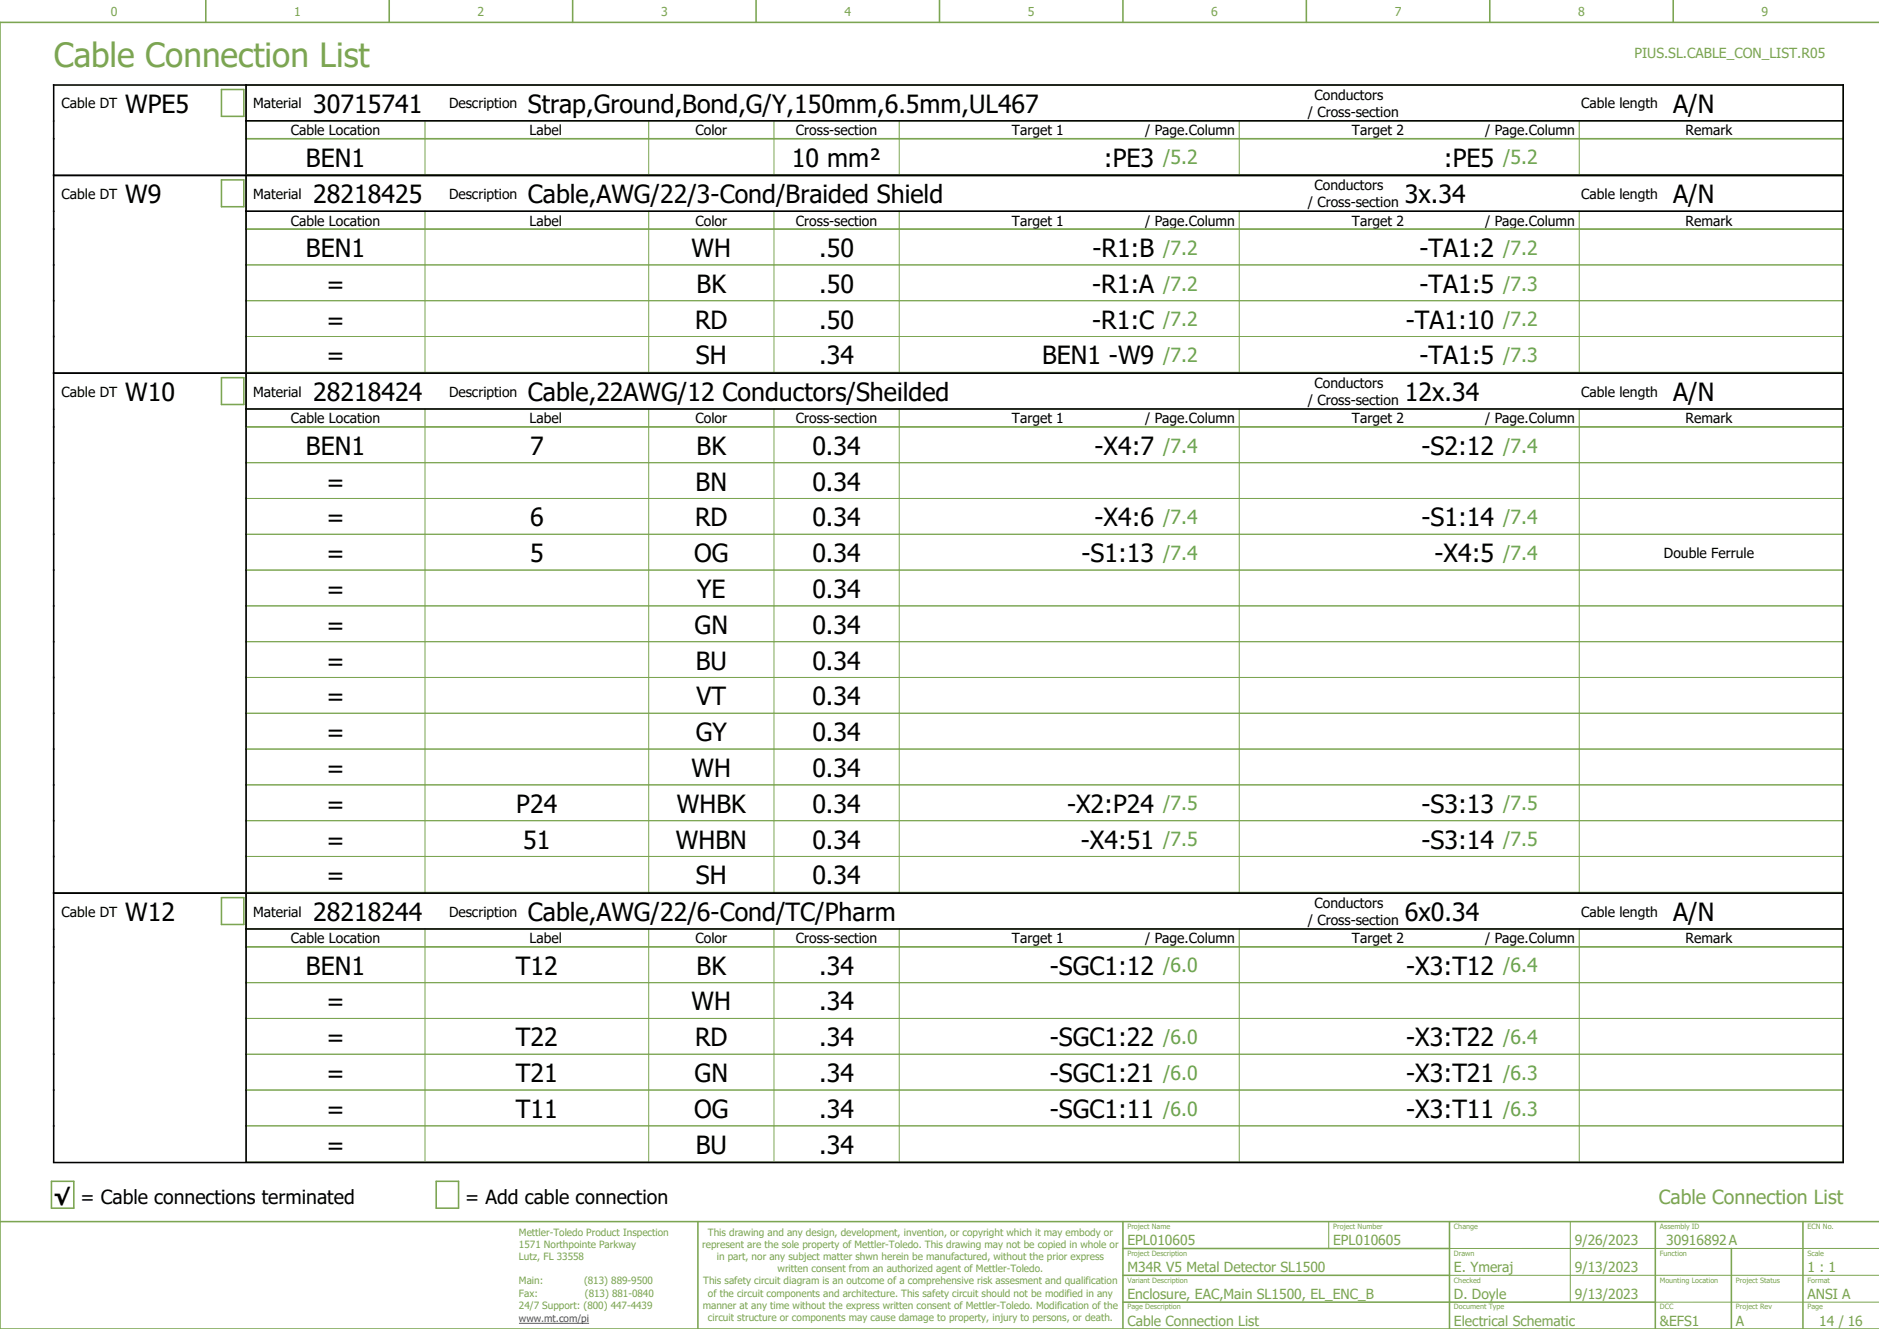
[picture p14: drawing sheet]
<svg xmlns="http://www.w3.org/2000/svg" width="420mm" height="297mm" viewBox="0 0 420 297" stroke-linecap="round" stroke-linejoin="round" font-family="sans-serif">
<defs><g id="words">
<text font-size="7.5" fill="#7ca552" x="12" y="15">Cable Connection List</text>
<g font-size="5.6">
<text x="28" y="25.2">WPE5</text>
<text x="70" y="25.2">30715741</text>
<text x="118" y="25.2">Strap,Ground,Bond,G/Y,150mm,6.5mm,UL467</text>
<text x="374" y="25.2">A/N</text>
<text x="68.4" y="37.2">BEN1</text>
<text x="177" y="37.2">10 mm²</text>
<text x="246.8" y="37.2">:PE3</text>
<text x="322.8" y="37.2">:PE5</text>
<text x="28" y="45.4">W9</text>
<text x="70" y="45.4">28218425</text>
<text x="118" y="45.4">Cable,AWG/22/3-Cond/Braided Shield</text>
<text x="314" y="45.4">3x.34</text>
<text x="374" y="45.4">A/N</text>
<text x="68.4" y="57.4">BEN1</text>
<text x="154.6" y="57.4">WH</text>
<text x="183.1" y="57.4">.50</text>
<text x="244.2" y="57.4">-R1:B</text>
<text x="317.3" y="57.4">-TA1:2</text>
<text x="73" y="65.4">=</text>
<text x="155.7" y="65.4">BK</text>
<text x="183.1" y="65.4">.50</text>
<text x="244.1" y="65.4">-R1:A</text>
<text x="317.3" y="65.4">-TA1:5</text>
<text x="73" y="73.4">=</text>
<text x="155.4" y="73.4">RD</text>
<text x="183.1" y="73.4">.50</text>
<text x="244.1" y="73.4">-R1:C</text>
<text x="314.2" y="73.4">-TA1:10</text>
<text x="73" y="81.4">=</text>
<text x="155.6" y="81.4">SH</text>
<text x="183.1" y="81.4">.34</text>
<text x="232.9" y="81.4">BEN1 -W9</text>
<text x="317.3" y="81.4">-TA1:5</text>
<text x="28" y="89.6">W10</text>
<text x="70" y="89.6">28218424</text>
<text x="118" y="89.6">Cable,22AWG/12 Conductors/Sheilded</text>
<text x="314" y="89.6">12x.34</text>
<text x="374" y="89.6">A/N</text>
<text x="68.4" y="101.6">BEN1</text>
<text x="118.5" y="101.6">7</text>
<text x="155.7" y="101.6">BK</text>
<text x="181.6" y="101.6">0.34</text>
<text x="244.6" y="101.6">-X4:7</text>
<text x="317.7" y="101.6">-S2:12</text>
<text x="73" y="109.6">=</text>
<text x="155.5" y="109.6">BN</text>
<text x="181.6" y="109.6">0.34</text>
<text x="73" y="117.6">=</text>
<text x="118.5" y="117.6">6</text>
<text x="155.4" y="117.6">RD</text>
<text x="181.6" y="117.6">0.34</text>
<text x="244.6" y="117.6">-X4:6</text>
<text x="317.7" y="117.6">-S1:14</text>
<text x="73" y="125.6">=</text>
<text x="118.5" y="125.6">5</text>
<text x="155.2" y="125.6">OG</text>
<text x="181.6" y="125.6">0.34</text>
<text x="241.7" y="125.6">-S1:13</text>
<text x="320.6" y="125.6">-X4:5</text>
<text x="73" y="133.6">=</text>
<text x="155.8" y="133.6">YE</text>
<text x="181.6" y="133.6">0.34</text>
<text x="73" y="141.6">=</text>
<text x="155.3" y="141.6">GN</text>
<text x="181.6" y="141.6">0.34</text>
<text x="73" y="149.6">=</text>
<text x="155.5" y="149.6">BU</text>
<text x="181.6" y="149.6">0.34</text>
<text x="73" y="157.6">=</text>
<text x="155.7" y="157.6">VT</text>
<text x="181.6" y="157.6">0.34</text>
<text x="73" y="165.6">=</text>
<text x="155.5" y="165.6">GY</text>
<text x="181.6" y="165.6">0.34</text>
<text x="73" y="173.6">=</text>
<text x="154.6" y="173.6">WH</text>
<text x="181.6" y="173.6">0.34</text>
<text x="73" y="181.6">=</text>
<text x="115.4" y="181.6">P24</text>
<text x="151.3" y="181.6">WHBK</text>
<text x="181.6" y="181.6">0.34</text>
<text x="238.5" y="181.6">-X2:P24</text>
<text x="317.7" y="181.6">-S3:13</text>
<text x="73" y="189.6">=</text>
<text x="116.9" y="189.6">51</text>
<text x="151.1" y="189.6">WHBN</text>
<text x="181.6" y="189.6">0.34</text>
<text x="241.6" y="189.6">-X4:51</text>
<text x="317.7" y="189.6">-S3:14</text>
<text x="73" y="197.6">=</text>
<text x="155.6" y="197.6">SH</text>
<text x="181.6" y="197.6">0.34</text>
<text x="28" y="205.8">W12</text>
<text x="70" y="205.8">28218244</text>
<text x="118" y="205.8">Cable,AWG/22/6-Cond/TC/Pharm</text>
<text x="314" y="205.8">6x0.34</text>
<text x="374" y="205.8">A/N</text>
<text x="68.4" y="217.8">BEN1</text>
<text x="115.3" y="217.8">T12</text>
<text x="155.7" y="217.8">BK</text>
<text x="183.1" y="217.8">.34</text>
<text x="234.6" y="217.8">-SGC1:12</text>
<text x="314.3" y="217.8">-X3:T12</text>
<text x="73" y="225.8">=</text>
<text x="154.6" y="225.8">WH</text>
<text x="183.1" y="225.8">.34</text>
<text x="73" y="233.8">=</text>
<text x="115.3" y="233.8">T22</text>
<text x="155.4" y="233.8">RD</text>
<text x="183.1" y="233.8">.34</text>
<text x="234.6" y="233.8">-SGC1:22</text>
<text x="314.3" y="233.8">-X3:T22</text>
<text x="73" y="241.8">=</text>
<text x="115.3" y="241.8">T21</text>
<text x="155.3" y="241.8">GN</text>
<text x="183.1" y="241.8">.34</text>
<text x="234.6" y="241.8">-SGC1:21</text>
<text x="314.3" y="241.8">-X3:T21</text>
<text x="73" y="249.8">=</text>
<text x="115.3" y="249.8">T11</text>
<text x="155.2" y="249.8">OG</text>
<text x="183.1" y="249.8">.34</text>
<text x="234.6" y="249.8">-SGC1:11</text>
<text x="314.3" y="249.8">-X3:T11</text>
<text x="73" y="257.8">=</text>
<text x="155.5" y="257.8">BU</text>
<text x="183.1" y="257.8">.34</text>
</g>
<g font-size="4.3" fill="#67a552">
<text x="260" y="36.7">/5.2</text>
<text x="336" y="36.7">/5.2</text>
<text x="260" y="56.9">/7.2</text>
<text x="336" y="56.9">/7.2</text>
<text x="260" y="64.9">/7.2</text>
<text x="336" y="64.9">/7.3</text>
<text x="260" y="72.9">/7.2</text>
<text x="336" y="72.9">/7.2</text>
<text x="260" y="80.9">/7.2</text>
<text x="336" y="80.9">/7.3</text>
<text x="260" y="101.1">/7.4</text>
<text x="336" y="101.1">/7.4</text>
<text x="260" y="117.1">/7.4</text>
<text x="336" y="117.1">/7.4</text>
<text x="260" y="125.1">/7.4</text>
<text x="336" y="125.1">/7.4</text>
<text x="260" y="181.1">/7.5</text>
<text x="336" y="181.1">/7.5</text>
<text x="260" y="189.1">/7.5</text>
<text x="336" y="189.1">/7.5</text>
<text x="260" y="217.3">/6.0</text>
<text x="336" y="217.3">/6.4</text>
<text x="260" y="233.3">/6.0</text>
<text x="336" y="233.3">/6.4</text>
<text x="260" y="241.3">/6.0</text>
<text x="336" y="241.3">/6.3</text>
<text x="260" y="249.3">/6.0</text>
<text x="336" y="249.3">/6.3</text>
</g>
<g font-size="4.3">
<text x="12" y="269.1">√</text>
<text x="18" y="269.1">= Cable connections terminated</text>
<text x="104" y="269.1">= Add cable connection</text>
</g>
<text font-size="4.3" fill="#7ca552" x="370.8" y="269.1">Cable Connection List</text>
<g font-size="3.1" fill="#7ca552">
<text x="365.3" y="13">PIUS.SL.CABLE_CON_LIST.R05</text>
<text x="252" y="278.2">EPL010605</text>
<text x="298" y="278.2">EPL010605</text>
<text x="352" y="278.2">9/26/2023</text>
<text x="372.4" y="278.2">30916892A</text>
<text x="252" y="284.2">M34R V5 Metal Detector SL1500</text>
<text x="325" y="284.2">E. Ymeraj</text>
<text x="352" y="284.2">9/13/2023</text>
<text x="404" y="284.2">1 : 1</text>
<text x="252" y="290.2">Enclosure, EAC,Main SL1500, EL_ENC_B</text>
<text x="325" y="290.2">D. Doyle</text>
<text x="352" y="290.2">9/13/2023</text>
<text x="404" y="290.2">ANSI A</text>
<text x="252" y="296.2">Cable Connection List</text>
<text x="325" y="296.2">Electrical Schematic</text>
<text x="371" y="296.2">&amp;EFS1</text>
<text x="388" y="296.2">A</text>
<text x="406.6" y="296.2">14 / 16</text>
</g>
<g font-size="3.1">
<text x="293.8" y="22.4">Conductors</text>
<text x="13.8" y="24.2">Cable DT</text>
<text x="56.6" y="24.2">Material</text>
<text x="100.4" y="24.2">Description</text>
<text x="292.3" y="26.1">/ Cross-section</text>
<text x="353.5" y="24.2">Cable length</text>
<text x="65" y="30.2">Cable Location</text>
<text x="118.4" y="30.2">Label</text>
<text x="155.5" y="30.2">Color</text>
<text x="177.9" y="30.2">Cross-section</text>
<text x="226.2" y="30.2">Target 1</text>
<text x="255.9" y="30.2">/ Page.Column</text>
<text x="302.2" y="30.2">Target 2</text>
<text x="331.9" y="30.2">/ Page.Column</text>
<text x="376.8" y="30.2">Remark</text>
<text x="13.8" y="44.4">Cable DT</text>
<text x="56.6" y="44.4">Material</text>
<text x="100.4" y="44.4">Description</text>
<text x="292.3" y="46.3">/ Cross-section</text>
<text x="293.8" y="42.6">Conductors</text>
<text x="353.5" y="44.4">Cable length</text>
<text x="65" y="50.4">Cable Location</text>
<text x="118.4" y="50.4">Label</text>
<text x="155.5" y="50.4">Color</text>
<text x="177.9" y="50.4">Cross-section</text>
<text x="226.2" y="50.4">Target 1</text>
<text x="255.9" y="50.4">/ Page.Column</text>
<text x="302.2" y="50.4">Target 2</text>
<text x="331.9" y="50.4">/ Page.Column</text>
<text x="376.8" y="50.4">Remark</text>
<text x="13.8" y="88.6">Cable DT</text>
<text x="56.6" y="88.6">Material</text>
<text x="100.4" y="88.6">Description</text>
<text x="293.8" y="86.8">Conductors</text>
<text x="353.5" y="88.6">Cable length</text>
<text x="65" y="94.6">Cable Location</text>
<text x="118.4" y="94.6">Label</text>
<text x="155.5" y="94.6">Color</text>
<text x="177.9" y="94.6">Cross-section</text>
<text x="226.2" y="94.6">Target 1</text>
<text x="255.9" y="94.6">/ Page.Column</text>
<text x="292.3" y="90.5">/ Cross-section</text>
<text x="302.2" y="94.6">Target 2</text>
<text x="331.9" y="94.6">/ Page.Column</text>
<text x="376.8" y="94.6">Remark</text>
<text x="371.9" y="124.6">Double Ferrule</text>
<text x="293.8" y="203">Conductors</text>
<text x="13.8" y="204.8">Cable DT</text>
<text x="56.6" y="204.8">Material</text>
<text x="100.4" y="204.8">Description</text>
<text x="292.3" y="206.7">/ Cross-section</text>
<text x="353.5" y="204.8">Cable length</text>
<text x="65" y="210.8">Cable Location</text>
<text x="118.4" y="210.8">Label</text>
<text x="155.5" y="210.8">Color</text>
<text x="177.9" y="210.8">Cross-section</text>
<text x="226.2" y="210.8">Target 1</text>
<text x="255.9" y="210.8">/ Page.Column</text>
<text x="302.2" y="210.8">Target 2</text>
<text x="331.9" y="210.8">/ Page.Column</text>
<text x="376.8" y="210.8">Remark</text>
</g>
<g font-size="2.7" fill="#7ca552">
<text x="24.8" y="3.6">0</text>
<text x="65.8" y="3.6">1</text>
<text x="106.8" y="3.6">2</text>
<text x="147.8" y="3.6">3</text>
<text x="188.8" y="3.6">4</text>
<text x="229.8" y="3.6">5</text>
<text x="270.8" y="3.6">6</text>
<text x="311.8" y="3.6">7</text>
<text x="352.8" y="3.6">8</text>
<text x="393.7" y="3.6">9</text>
</g>
<g font-size="2.2" fill="#7ca552">
<text x="116" y="276.2">Mettler-Toledo Product Inspection</text>
<text x="116" y="278.9">1571 Northpointe Parkway</text>
<text x="116" y="281.6">Lutz, FL 33558</text>
<text x="157" y="278.9">represent are the sole property of Mettler-Toledo. This drawing may not be copied in whole or</text>
<text x="158.2" y="276.2">This drawing and any design, development, invention, or copyright which it may embody or</text>
<text x="160.2" y="281.6">in part, nor any subject matter shwn herein be manufactured, without the prior express</text>
<text x="116" y="287">Main:</text>
<text x="130.5" y="287">(813) 889-9500</text>
<text x="157.2" y="287">This safety circuit diagram is an outcome of a comprehensive risk assesment and qualification</text>
<text x="173.8" y="284.3">written consent from an authorized agent of Mettler-Toledo.</text>
<text x="116" y="289.7">Fax:</text>
<text x="116" y="292.4">24/7 Support: (800) 447-4439</text>
<text x="130.7" y="289.7">(813) 881-0840</text>
<text x="157.1" y="292.4">manner at any time without the express written consent of Mettler-Toledo. Modification of the</text>
<text x="158.2" y="289.7">of the circuit components and architecture. This safety circuit should not be modified in any</text>
<text x="158.2" y="295.1">circuit structure or components may cause damage to property, injury to persons, or death.</text>
</g>
<text font-size="2.2" fill="#00f" x="116" y="295.5">www.mt.com/pi</text>
<g font-size="1.6" fill="#7ca552">
<text x="252" y="274.6">Project Name</text>
<text x="298" y="274.6">Project Number</text>
<text x="325" y="274.6">Change</text>
<text x="371" y="274.6">Assembly ID</text>
<text x="404" y="274.6">ECN No.</text>
<text x="252" y="280.6">Project Description</text>
<text x="325" y="280.6">Drawn</text>
<text x="371" y="280.6">Function</text>
<text x="404" y="280.6">Scale</text>
<text x="252" y="286.6">Variant Description</text>
<text x="325" y="286.6">Checked</text>
<text x="371" y="286.6">Mounting Location</text>
<text x="388" y="286.6">Project Status</text>
<text x="404" y="286.6">Format</text>
<text x="252" y="292.6">Page Description</text>
<text x="325" y="292.6">Document Type</text>
<text x="371" y="292.6">DCC</text>
<text x="388" y="292.6">Project Rev</text>
<text x="404" y="292.6">Page</text>
</g>
</g></defs>
<g fill="none" stroke="#7ca552" stroke-width=".35">
<path d="M46 0v5M55 19h357v12h-357zM87 0v5M128 0v5M169 0v5M210 0v5M251 0v5M292 0v5M333 0v5M374 0v5M420 5h-420v292h420M49.5 20h5v6h-5z"/>
<path d="M55 39.2h357v12h-357zM49.5 40.2h5v6h-5zM49.5 84.4h5v6h-5zM55 83.4h357v12h-357zM55 199.6h357v12h-357zM49.5 200.6h5v6h-5zM0 273h420M11.5 264h5v6h-5zM97.5 264h5v6h-5zM156 273v24M251 273v24M251 279h73"/>
<path d="M324 273v24M370 273v24M387 279v18M403 273v24M251 285h73M370 291h-119"/>
</g>
<g fill="none" stroke="#7ca552" stroke-width=".22">
<path d="M55 31h357v8h-357zM95 31v8M145 31v8M173 31v8M201 31v8M277 31v8M353 31v8M55 51.2h357v32h-357zM55 59.2h357M95 51.2v32M145 51.2v32M173 51.2v32"/>
<path d="M201 51.2v32M277 51.2v32M353 51.2v32M55 67.2h357M55 75.2h357M55 95.4h357v104h-357zM95 95.4v104M145 95.4v104M173 95.4v104M201 95.4v104M277 95.4v104M353 95.4v104"/>
<path d="M55 103.4h357M55 111.4h357M55 119.4h357M55 127.4h357M55 135.4h357M55 143.4h357M55 151.4h357M55 159.4h357M55 167.4h357M55 175.4h357M55 183.4h357M55 191.4h357"/>
<path d="M55 211.6h357v48h-357zM55 219.6h357M95 211.6v48M145 211.6v48M173 211.6v48M201 211.6v48M277 211.6v48M353 211.6v48M55 227.6h357M55 235.6h357M55 243.6h357M55 251.6h357"/>
<path d="M297 273v6M351 273v18M420 279h-96M420 285h-96M420 291h-50"/>
</g>
<path d="M116 295.7h15.7" fill="none" stroke="#00f" stroke-width=".22"/>
<g fill="none" stroke="#7ca552" stroke-width=".25">
<path d="M55 27h357M95 27v4M145 27v4M173 27v4M201 27v4M277 27v4M353 27v4M55 47.2h357M95 47.2v4M145 47.2v4M173 47.2v4M201 47.2v4"/>
<path d="M277 47.2v4M353 47.2v4M55 91.4h357M95 91.4v4M145 91.4v4M173 91.4v4M201 91.4v4M277 91.4v4M353 91.4v4M55 207.6h357M95 207.6v4M145 207.6v4"/>
<path d="M173 207.6v4M201 207.6v4M277 207.6v4M353 207.6v4"/>
</g>
<g fill="none" stroke="#000" stroke-width=".35">
<path d="M55 19v20M12 27v-8h400v20M12 27.1v11.9M55 39.2v44M55 27h357M12 47.2v-8h400v44M12 47.3v35.9M55 47.2h357M12 91.4v-8h400v116M12 91.5v107.9M55 83.4v116M55 91.4h357"/>
<path d="M55 199.6v60M12 207.6v-8h400v60M12 207.7v51.9M55 207.6h357M12 259.8h400"/>
</g>
<use href="#words"/>
</svg>
